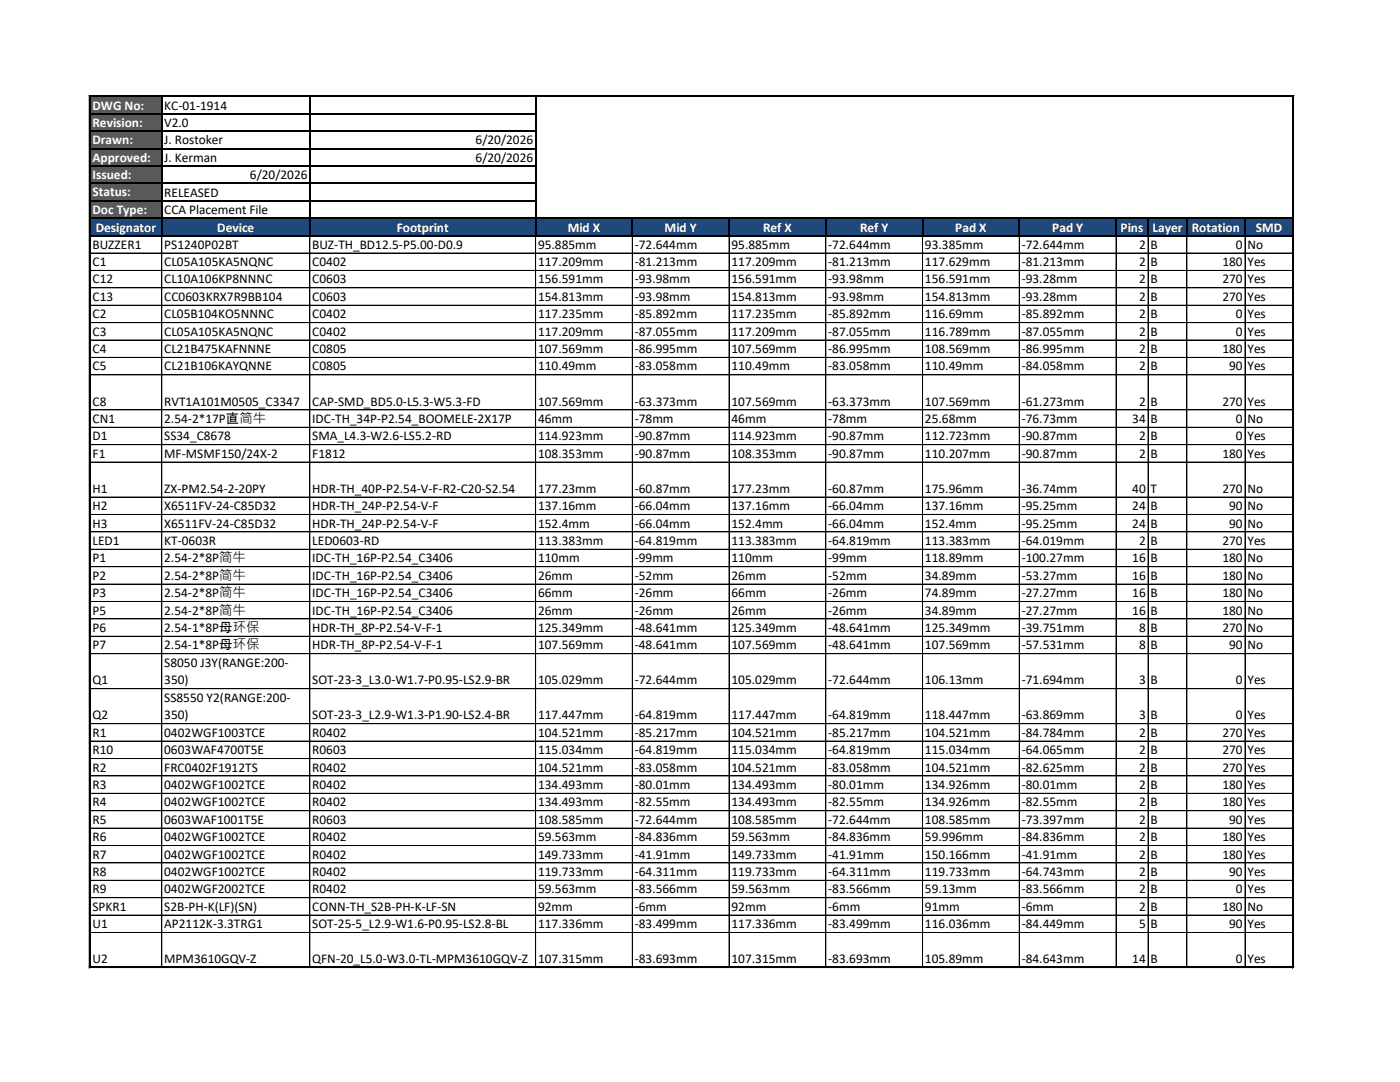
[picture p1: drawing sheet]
<svg xmlns="http://www.w3.org/2000/svg" width="279mm" height="216mm" viewBox="0 0 279 216" stroke-linecap="round" stroke-linejoin="round" font-family="sans-serif">
<defs><g id="words">
<g font-size="2.7" fill="#fff">
<text x="18.5" y="21.9">DWG No:</text>
<text x="18.5" y="25.4">Revision:</text>
<text x="18.5" y="28.8">Drawn:</text>
<text x="18.5" y="32.3">Approved:</text>
<text x="18.5" y="35.8">Issued:</text>
<text x="18.5" y="39.2">Status:</text>
<text x="18.5" y="42.7">Doc Type:</text>
<text x="19.1" y="46.2">Designator</text>
<text x="43.4" y="46.2">Device</text>
<text x="79.2" y="46.2">Footprint</text>
<text x="113.3" y="46.2">Mid X</text>
<text x="132.6" y="46.2">Mid Y</text>
<text x="152.3" y="46.2">Ref X</text>
<text x="171.6" y="46.2">Ref Y</text>
<text x="190.7" y="46.2">Pad X</text>
<text x="210" y="46.2">Pad Y</text>
<text x="223.6" y="46.2">Pins</text>
<text x="230" y="46.2">Layer</text>
<text x="237.9" y="46.2">Rotation</text>
<text x="250.6" y="46.2">SMD</text>
</g>
<g font-size="2.7">
<text x="32.8" y="21.9">KC-01-1914</text>
<text x="32.8" y="25.4">V2.0</text>
<text x="32.8" y="28.8">J. Rostoker</text>
<text x="94.9" y="28.8">6/20/2026</text>
<text x="32.8" y="32.3">J. Kerman</text>
<text x="49.9" y="35.7">6/20/2026</text>
<text x="94.9" y="32.3">6/20/2026</text>
<text x="32.8" y="39.3">RELEASED</text>
<text x="32.8" y="42.7">CCA Placement File</text>
<text x="18.5" y="49.6">BUZZER1</text>
<text x="18.5" y="53.1">C1</text>
<text x="32.8" y="49.6">PS1240P02BT</text>
<text x="32.8" y="53.1">CL05A105KA5NQNC</text>
<text x="62.3" y="49.6">BUZ-TH_BD12.5-P5.00-D0.9</text>
<text x="62.3" y="53.1">C0402</text>
<text x="107.4" y="49.6">95.885mm</text>
<text x="107.4" y="53.1">117.209mm</text>
<text x="126.7" y="49.6">-72.644mm</text>
<text x="126.7" y="53.1">-81.213mm</text>
<text x="146" y="49.6">95.885mm</text>
<text x="146" y="53.1">117.209mm</text>
<text x="165.3" y="49.6">-72.644mm</text>
<text x="165.3" y="53.1">-81.213mm</text>
<text x="184.6" y="49.6">93.385mm</text>
<text x="184.6" y="53.1">117.629mm</text>
<text x="203.9" y="49.6">-72.644mm</text>
<text x="203.9" y="53.1">-81.213mm</text>
<text x="227.3" y="49.6">2</text>
<text x="227.3" y="53.1">2</text>
<text x="229.6" y="49.6">B</text>
<text x="229.6" y="53.1">B</text>
<text x="244" y="53.1">180</text>
<text x="246.7" y="49.6">0</text>
<text x="249" y="49.6">No</text>
<text x="249" y="53.1">Yes</text>
<text x="18.5" y="56.6">C12</text>
<text x="32.8" y="56.6">CL10A106KP8NNNC</text>
<text x="62.3" y="56.6">C0603</text>
<text x="107.4" y="56.6">156.591mm</text>
<text x="126.7" y="56.6">-93.98mm</text>
<text x="146" y="56.6">156.591mm</text>
<text x="165.3" y="56.6">-93.98mm</text>
<text x="184.6" y="56.6">156.591mm</text>
<text x="203.9" y="56.6">-93.28mm</text>
<text x="227.3" y="56.6">2</text>
<text x="229.6" y="56.6">B</text>
<text x="244" y="56.6">270</text>
<text x="249" y="56.6">Yes</text>
<text x="18.5" y="60">C13</text>
<text x="18.5" y="63.5">C2</text>
<text x="32.8" y="60">CC0603KRX7R9BB104</text>
<text x="32.8" y="63.5">CL05B104KO5NNNC</text>
<text x="62.3" y="60">C0603</text>
<text x="62.3" y="63.5">C0402</text>
<text x="107.4" y="60">154.813mm</text>
<text x="107.4" y="63.5">117.235mm</text>
<text x="126.7" y="60">-93.98mm</text>
<text x="126.7" y="63.5">-85.892mm</text>
<text x="146" y="60">154.813mm</text>
<text x="146" y="63.5">117.235mm</text>
<text x="165.3" y="60">-93.98mm</text>
<text x="165.3" y="63.5">-85.892mm</text>
<text x="184.6" y="60">154.813mm</text>
<text x="184.6" y="63.5">116.69mm</text>
<text x="203.9" y="60">-93.28mm</text>
<text x="203.9" y="63.5">-85.892mm</text>
<text x="227.3" y="60">2</text>
<text x="227.3" y="63.5">2</text>
<text x="229.6" y="60">B</text>
<text x="229.6" y="63.5">B</text>
<text x="244" y="60">270</text>
<text x="246.7" y="63.5">0</text>
<text x="249" y="60">Yes</text>
<text x="249" y="63.5">Yes</text>
<text x="18.5" y="67">C3</text>
<text x="18.5" y="70.4">C4</text>
<text x="32.8" y="67">CL05A105KA5NQNC</text>
<text x="32.8" y="70.4">CL21B475KAFNNNE</text>
<text x="62.3" y="67">C0402</text>
<text x="62.3" y="70.4">C0805</text>
<text x="107.4" y="67">117.209mm</text>
<text x="107.4" y="70.4">107.569mm</text>
<text x="126.7" y="67">-87.055mm</text>
<text x="126.7" y="70.4">-86.995mm</text>
<text x="146" y="67">117.209mm</text>
<text x="146" y="70.4">107.569mm</text>
<text x="165.3" y="67">-87.055mm</text>
<text x="165.3" y="70.4">-86.995mm</text>
<text x="184.6" y="67">116.789mm</text>
<text x="184.6" y="70.4">108.569mm</text>
<text x="203.9" y="67">-87.055mm</text>
<text x="203.9" y="70.4">-86.995mm</text>
<text x="227.3" y="67">2</text>
<text x="227.3" y="70.4">2</text>
<text x="229.6" y="67">B</text>
<text x="229.6" y="70.4">B</text>
<text x="244" y="70.4">180</text>
<text x="246.7" y="67">0</text>
<text x="249" y="67">Yes</text>
<text x="249" y="70.4">Yes</text>
<text x="18.5" y="73.9">C5</text>
<text x="32.8" y="73.9">CL21B106KAYQNNE</text>
<text x="62.3" y="73.9">C0805</text>
<text x="107.4" y="73.9">110.49mm</text>
<text x="126.7" y="73.9">-83.058mm</text>
<text x="146" y="73.9">110.49mm</text>
<text x="165.3" y="73.9">-83.058mm</text>
<text x="184.6" y="73.9">110.49mm</text>
<text x="203.9" y="73.9">-84.058mm</text>
<text x="227.3" y="73.9">2</text>
<text x="229.6" y="73.9">B</text>
<text x="245.3" y="73.9">90</text>
<text x="249" y="73.9">Yes</text>
<text x="18.5" y="80.9">C8</text>
<text x="32.8" y="80.9">RVT1A101M0505_C3347</text>
<text x="62.3" y="80.9">CAP-SMD_BD5.0-L5.3-W5.3-FD</text>
<text x="107.4" y="80.9">107.569mm</text>
<text x="126.7" y="80.9">-63.373mm</text>
<text x="146" y="80.9">107.569mm</text>
<text x="165.3" y="80.9">-63.373mm</text>
<text x="184.6" y="80.9">107.569mm</text>
<text x="203.9" y="80.9">-61.273mm</text>
<text x="227.3" y="80.9">2</text>
<text x="229.6" y="80.9">B</text>
<text x="244" y="80.9">270</text>
<text x="249" y="80.9">Yes</text>
<text x="18.5" y="84.4">CN1</text>
<text x="18.5" y="87.9">D1</text>
<text x="32.8" y="84.4">2.54-2*17P直简牛</text>
<text x="32.8" y="87.9">SS34_C8678</text>
<text x="62.3" y="84.4">IDC-TH_34P-P2.54_BOOMELE-2X17P</text>
<text x="62.3" y="87.9">SMA_L4.3-W2.6-LS5.2-RD</text>
<text x="107.4" y="84.4">46mm</text>
<text x="107.4" y="87.9">114.923mm</text>
<text x="126.7" y="84.4">-78mm</text>
<text x="126.7" y="87.9">-90.87mm</text>
<text x="146" y="84.4">46mm</text>
<text x="146" y="87.9">114.923mm</text>
<text x="165.3" y="84.4">-78mm</text>
<text x="165.3" y="87.9">-90.87mm</text>
<text x="184.6" y="84.4">25.68mm</text>
<text x="184.6" y="87.9">112.723mm</text>
<text x="203.9" y="84.4">-76.73mm</text>
<text x="203.9" y="87.9">-90.87mm</text>
<text x="226" y="84.4">34</text>
<text x="227.3" y="87.9">2</text>
<text x="229.6" y="84.4">B</text>
<text x="229.6" y="87.9">B</text>
<text x="246.7" y="84.4">0</text>
<text x="246.7" y="87.9">0</text>
<text x="249" y="84.4">No</text>
<text x="249" y="87.9">Yes</text>
<text x="18.5" y="91.3">F1</text>
<text x="32.8" y="91.3">MF-MSMF150/24X-2</text>
<text x="62.3" y="91.3">F1812</text>
<text x="107.4" y="91.3">108.353mm</text>
<text x="126.7" y="91.3">-90.87mm</text>
<text x="146" y="91.3">108.353mm</text>
<text x="165.3" y="91.3">-90.87mm</text>
<text x="184.6" y="91.3">110.207mm</text>
<text x="203.9" y="91.3">-90.87mm</text>
<text x="227.3" y="91.3">2</text>
<text x="229.6" y="91.3">B</text>
<text x="244" y="91.3">180</text>
<text x="249" y="91.3">Yes</text>
<text x="18.5" y="98.3">H1</text>
<text x="18.5" y="101.8">H2</text>
<text x="32.8" y="98.3">ZX-PM2.54-2-20PY</text>
<text x="32.8" y="101.8">X6511FV-24-C85D32</text>
<text x="62.3" y="98.3">HDR-TH_40P-P2.54-V-F-R2-C20-S2.54</text>
<text x="62.3" y="101.8">HDR-TH_24P-P2.54-V-F</text>
<text x="107.4" y="98.3">177.23mm</text>
<text x="107.4" y="101.8">137.16mm</text>
<text x="126.7" y="98.3">-60.87mm</text>
<text x="126.7" y="101.8">-66.04mm</text>
<text x="146" y="98.3">177.23mm</text>
<text x="146" y="101.8">137.16mm</text>
<text x="165.3" y="98.3">-60.87mm</text>
<text x="165.3" y="101.8">-66.04mm</text>
<text x="184.6" y="98.3">175.96mm</text>
<text x="184.6" y="101.8">137.16mm</text>
<text x="203.9" y="98.3">-36.74mm</text>
<text x="203.9" y="101.8">-95.25mm</text>
<text x="226" y="98.3">40</text>
<text x="226" y="101.8">24</text>
<text x="229.6" y="98.3">T</text>
<text x="229.6" y="101.8">B</text>
<text x="244" y="98.3">270</text>
<text x="245.3" y="101.8">90</text>
<text x="249" y="98.3">No</text>
<text x="249" y="101.8">No</text>
<text x="18.5" y="105.3">H3</text>
<text x="32.8" y="105.3">X6511FV-24-C85D32</text>
<text x="62.3" y="105.3">HDR-TH_24P-P2.54-V-F</text>
<text x="107.4" y="105.3">152.4mm</text>
<text x="126.7" y="105.3">-66.04mm</text>
<text x="146" y="105.3">152.4mm</text>
<text x="165.3" y="105.3">-66.04mm</text>
<text x="184.6" y="105.3">152.4mm</text>
<text x="203.9" y="105.3">-95.25mm</text>
<text x="226" y="105.3">24</text>
<text x="229.6" y="105.3">B</text>
<text x="245.3" y="105.3">90</text>
<text x="249" y="105.3">No</text>
<text x="18.5" y="108.7">LED1</text>
<text x="18.5" y="112.2">P1</text>
<text x="32.8" y="108.7">KT-0603R</text>
<text x="32.8" y="112.2">2.54-2*8P简牛</text>
<text x="62.3" y="108.7">LED0603-RD</text>
<text x="62.3" y="112.2">IDC-TH_16P-P2.54_C3406</text>
<text x="107.4" y="108.7">113.383mm</text>
<text x="107.4" y="112.2">110mm</text>
<text x="126.7" y="108.7">-64.819mm</text>
<text x="126.7" y="112.2">-99mm</text>
<text x="146" y="108.7">113.383mm</text>
<text x="146" y="112.2">110mm</text>
<text x="165.3" y="108.7">-64.819mm</text>
<text x="165.3" y="112.2">-99mm</text>
<text x="184.6" y="108.7">113.383mm</text>
<text x="184.6" y="112.2">118.89mm</text>
<text x="203.9" y="108.7">-64.019mm</text>
<text x="203.9" y="112.2">-100.27mm</text>
<text x="226" y="112.2">16</text>
<text x="227.3" y="108.7">2</text>
<text x="229.6" y="108.7">B</text>
<text x="229.6" y="112.2">B</text>
<text x="244" y="108.7">270</text>
<text x="244" y="112.2">180</text>
<text x="249" y="108.7">Yes</text>
<text x="249" y="112.2">No</text>
<text x="18.5" y="115.7">P2</text>
<text x="18.5" y="119.2">P3</text>
<text x="32.8" y="115.7">2.54-2*8P简牛</text>
<text x="32.8" y="119.2">2.54-2*8P简牛</text>
<text x="62.3" y="115.7">IDC-TH_16P-P2.54_C3406</text>
<text x="62.3" y="119.2">IDC-TH_16P-P2.54_C3406</text>
<text x="107.4" y="115.7">26mm</text>
<text x="107.4" y="119.2">66mm</text>
<text x="126.7" y="115.7">-52mm</text>
<text x="126.7" y="119.2">-26mm</text>
<text x="146" y="115.7">26mm</text>
<text x="146" y="119.2">66mm</text>
<text x="165.3" y="115.7">-52mm</text>
<text x="165.3" y="119.2">-26mm</text>
<text x="184.6" y="115.7">34.89mm</text>
<text x="184.6" y="119.2">74.89mm</text>
<text x="203.9" y="115.7">-53.27mm</text>
<text x="203.9" y="119.2">-27.27mm</text>
<text x="226" y="115.7">16</text>
<text x="226" y="119.2">16</text>
<text x="229.6" y="115.7">B</text>
<text x="229.6" y="119.2">B</text>
<text x="244" y="115.7">180</text>
<text x="244" y="119.2">180</text>
<text x="249" y="115.7">No</text>
<text x="249" y="119.2">No</text>
<text x="18.5" y="122.6">P5</text>
<text x="32.8" y="122.6">2.54-2*8P简牛</text>
<text x="62.3" y="122.6">IDC-TH_16P-P2.54_C3406</text>
<text x="107.4" y="122.6">26mm</text>
<text x="126.7" y="122.6">-26mm</text>
<text x="146" y="122.6">26mm</text>
<text x="165.3" y="122.6">-26mm</text>
<text x="184.6" y="122.6">34.89mm</text>
<text x="203.9" y="122.6">-27.27mm</text>
<text x="226" y="122.6">16</text>
<text x="229.6" y="122.6">B</text>
<text x="244" y="122.6">180</text>
<text x="249" y="122.6">No</text>
<text x="18.5" y="126.1">P6</text>
<text x="18.5" y="129.6">P7</text>
<text x="32.8" y="126.1">2.54-1*8P母环保</text>
<text x="32.8" y="129.6">2.54-1*8P母环保</text>
<text x="62.3" y="126.1">HDR-TH_8P-P2.54-V-F-1</text>
<text x="62.3" y="129.6">HDR-TH_8P-P2.54-V-F-1</text>
<text x="107.4" y="126.1">125.349mm</text>
<text x="107.4" y="129.6">107.569mm</text>
<text x="126.7" y="126.1">-48.641mm</text>
<text x="126.7" y="129.6">-48.641mm</text>
<text x="146" y="126.1">125.349mm</text>
<text x="146" y="129.6">107.569mm</text>
<text x="165.3" y="126.1">-48.641mm</text>
<text x="165.3" y="129.6">-48.641mm</text>
<text x="184.6" y="126.1">125.349mm</text>
<text x="184.6" y="129.6">107.569mm</text>
<text x="203.9" y="126.1">-39.751mm</text>
<text x="203.9" y="129.6">-57.531mm</text>
<text x="227.3" y="126.1">8</text>
<text x="227.3" y="129.6">8</text>
<text x="229.6" y="126.1">B</text>
<text x="229.6" y="129.6">B</text>
<text x="244" y="126.1">270</text>
<text x="245.3" y="129.6">90</text>
<text x="249" y="126.1">No</text>
<text x="249" y="129.6">No</text>
<text x="18.5" y="136.5">Q1</text>
<text x="32.8" y="133.1">S8050 J3Y(RANGE:200-</text>
<text x="32.8" y="136.5">350)</text>
<text x="62.3" y="136.5">SOT-23-3_L3.0-W1.7-P0.95-LS2.9-BR</text>
<text x="107.4" y="136.5">105.029mm</text>
<text x="126.7" y="136.5">-72.644mm</text>
<text x="146" y="136.5">105.029mm</text>
<text x="165.3" y="136.5">-72.644mm</text>
<text x="184.6" y="136.5">106.13mm</text>
<text x="203.9" y="136.5">-71.694mm</text>
<text x="227.3" y="136.5">3</text>
<text x="229.6" y="136.5">B</text>
<text x="246.7" y="136.5">0</text>
<text x="249" y="136.5">Yes</text>
<text x="18.5" y="143.5">Q2</text>
<text x="32.8" y="140.1">SS8550 Y2(RANGE:200-</text>
<text x="32.8" y="143.5">350)</text>
<text x="62.3" y="143.5">SOT-23-3_L2.9-W1.3-P1.90-LS2.4-BR</text>
<text x="107.4" y="143.5">117.447mm</text>
<text x="126.7" y="143.5">-64.819mm</text>
<text x="146" y="143.5">117.447mm</text>
<text x="165.3" y="143.5">-64.819mm</text>
<text x="184.6" y="143.5">118.447mm</text>
<text x="203.9" y="143.5">-63.869mm</text>
<text x="227.3" y="143.5">3</text>
<text x="229.6" y="143.5">B</text>
<text x="246.7" y="143.5">0</text>
<text x="249" y="143.5">Yes</text>
<text x="18.5" y="147">R1</text>
<text x="32.8" y="147">0402WGF1003TCE</text>
<text x="62.3" y="147">R0402</text>
<text x="107.4" y="147">104.521mm</text>
<text x="126.7" y="147">-85.217mm</text>
<text x="146" y="147">104.521mm</text>
<text x="165.3" y="147">-85.217mm</text>
<text x="184.6" y="147">104.521mm</text>
<text x="203.9" y="147">-84.784mm</text>
<text x="227.3" y="147">2</text>
<text x="229.6" y="147">B</text>
<text x="244" y="147">270</text>
<text x="249" y="147">Yes</text>
<text x="18.5" y="150.5">R10</text>
<text x="18.5" y="154">R2</text>
<text x="32.8" y="150.5">0603WAF4700T5E</text>
<text x="32.8" y="154">FRC0402F1912TS</text>
<text x="62.3" y="150.5">R0603</text>
<text x="62.3" y="154">R0402</text>
<text x="107.4" y="150.5">115.034mm</text>
<text x="107.4" y="154">104.521mm</text>
<text x="126.7" y="150.5">-64.819mm</text>
<text x="126.7" y="154">-83.058mm</text>
<text x="146" y="150.5">115.034mm</text>
<text x="146" y="154">104.521mm</text>
<text x="165.3" y="150.5">-64.819mm</text>
<text x="165.3" y="154">-83.058mm</text>
<text x="184.6" y="150.5">115.034mm</text>
<text x="184.6" y="154">104.521mm</text>
<text x="203.9" y="150.5">-64.065mm</text>
<text x="203.9" y="154">-82.625mm</text>
<text x="227.3" y="150.5">2</text>
<text x="227.3" y="154">2</text>
<text x="229.6" y="150.5">B</text>
<text x="229.6" y="154">B</text>
<text x="244" y="150.5">270</text>
<text x="244" y="154">270</text>
<text x="249" y="150.5">Yes</text>
<text x="249" y="154">Yes</text>
<text x="18.5" y="157.4">R3</text>
<text x="18.5" y="160.9">R4</text>
<text x="32.8" y="157.4">0402WGF1002TCE</text>
<text x="32.8" y="160.9">0402WGF1002TCE</text>
<text x="62.3" y="157.4">R0402</text>
<text x="62.3" y="160.9">R0402</text>
<text x="107.4" y="157.4">134.493mm</text>
<text x="107.4" y="160.9">134.493mm</text>
<text x="126.7" y="157.4">-80.01mm</text>
<text x="126.7" y="160.9">-82.55mm</text>
<text x="146" y="157.4">134.493mm</text>
<text x="146" y="160.9">134.493mm</text>
<text x="165.3" y="157.4">-80.01mm</text>
<text x="165.3" y="160.9">-82.55mm</text>
<text x="184.6" y="157.4">134.926mm</text>
<text x="184.6" y="160.9">134.926mm</text>
<text x="203.9" y="157.4">-80.01mm</text>
<text x="203.9" y="160.9">-82.55mm</text>
<text x="227.3" y="157.4">2</text>
<text x="227.3" y="160.9">2</text>
<text x="229.6" y="157.4">B</text>
<text x="229.6" y="160.9">B</text>
<text x="244" y="157.4">180</text>
<text x="244" y="160.9">180</text>
<text x="249" y="157.4">Yes</text>
<text x="249" y="160.9">Yes</text>
<text x="18.5" y="164.4">R5</text>
<text x="18.5" y="167.8">R6</text>
<text x="32.8" y="164.4">0603WAF1001T5E</text>
<text x="32.8" y="167.8">0402WGF1002TCE</text>
<text x="62.3" y="164.4">R0603</text>
<text x="62.3" y="167.8">R0402</text>
<text x="107.4" y="164.4">108.585mm</text>
<text x="107.4" y="167.8">59.563mm</text>
<text x="126.7" y="164.4">-72.644mm</text>
<text x="126.7" y="167.8">-84.836mm</text>
<text x="146" y="164.4">108.585mm</text>
<text x="146" y="167.8">59.563mm</text>
<text x="165.3" y="164.4">-72.644mm</text>
<text x="165.3" y="167.8">-84.836mm</text>
<text x="184.6" y="164.4">108.585mm</text>
<text x="184.6" y="167.8">59.996mm</text>
<text x="203.9" y="164.4">-73.397mm</text>
<text x="203.9" y="167.8">-84.836mm</text>
<text x="227.3" y="164.4">2</text>
<text x="227.3" y="167.8">2</text>
<text x="229.6" y="164.4">B</text>
<text x="229.6" y="167.8">B</text>
<text x="244" y="167.8">180</text>
<text x="245.3" y="164.4">90</text>
<text x="249" y="164.4">Yes</text>
<text x="249" y="167.8">Yes</text>
<text x="18.5" y="171.3">R7</text>
<text x="32.8" y="171.3">0402WGF1002TCE</text>
<text x="62.3" y="171.3">R0402</text>
<text x="107.4" y="171.3">149.733mm</text>
<text x="126.7" y="171.3">-41.91mm</text>
<text x="146" y="171.3">149.733mm</text>
<text x="165.3" y="171.3">-41.91mm</text>
<text x="184.6" y="171.3">150.166mm</text>
<text x="203.9" y="171.3">-41.91mm</text>
<text x="227.3" y="171.3">2</text>
<text x="229.6" y="171.3">B</text>
<text x="244" y="171.3">180</text>
<text x="249" y="171.3">Yes</text>
<text x="18.5" y="174.8">R8</text>
<text x="18.5" y="178.3">R9</text>
<text x="32.8" y="174.8">0402WGF1002TCE</text>
<text x="32.8" y="178.3">0402WGF2002TCE</text>
<text x="62.3" y="174.8">R0402</text>
<text x="62.3" y="178.3">R0402</text>
<text x="107.4" y="174.8">119.733mm</text>
<text x="107.4" y="178.3">59.563mm</text>
<text x="126.7" y="174.8">-64.311mm</text>
<text x="126.7" y="178.3">-83.566mm</text>
<text x="146" y="174.8">119.733mm</text>
<text x="146" y="178.3">59.563mm</text>
<text x="165.3" y="174.8">-64.311mm</text>
<text x="165.3" y="178.3">-83.566mm</text>
<text x="184.6" y="174.8">119.733mm</text>
<text x="184.6" y="178.3">59.13mm</text>
<text x="203.9" y="174.8">-64.743mm</text>
<text x="203.9" y="178.3">-83.566mm</text>
<text x="227.3" y="174.8">2</text>
<text x="227.3" y="178.3">2</text>
<text x="229.6" y="174.8">B</text>
<text x="229.6" y="178.3">B</text>
<text x="245.3" y="174.8">90</text>
<text x="246.7" y="178.3">0</text>
<text x="249" y="174.8">Yes</text>
<text x="249" y="178.3">Yes</text>
<text x="18.5" y="181.7">SPKR1</text>
<text x="18.5" y="185.2">U1</text>
<text x="32.8" y="181.7">S2B-PH-K(LF)(SN)</text>
<text x="32.8" y="185.2">AP2112K-3.3TRG1</text>
<text x="62.3" y="181.7">CONN-TH_S2B-PH-K-LF-SN</text>
<text x="62.3" y="185.2">SOT-25-5_L2.9-W1.6-P0.95-LS2.8-BL</text>
<text x="107.4" y="181.7">92mm</text>
<text x="107.4" y="185.2">117.336mm</text>
<text x="126.7" y="181.7">-6mm</text>
<text x="126.7" y="185.2">-83.499mm</text>
<text x="146" y="181.7">92mm</text>
<text x="146" y="185.2">117.336mm</text>
<text x="165.3" y="181.7">-6mm</text>
<text x="165.3" y="185.2">-83.499mm</text>
<text x="184.6" y="181.7">91mm</text>
<text x="184.6" y="185.2">116.036mm</text>
<text x="203.9" y="181.7">-6mm</text>
<text x="203.9" y="185.2">-84.449mm</text>
<text x="227.3" y="181.7">2</text>
<text x="227.3" y="185.2">5</text>
<text x="229.6" y="181.7">B</text>
<text x="229.6" y="185.2">B</text>
<text x="244" y="181.7">180</text>
<text x="245.3" y="185.2">90</text>
<text x="249" y="181.7">No</text>
<text x="249" y="185.2">Yes</text>
<text x="18.5" y="192.2">U2</text>
<text x="32.8" y="192.2">MPM3610GQV-Z</text>
<text x="62.3" y="192.2">QFN-20_L5.0-W3.0-TL-MPM3610GQV-Z</text>
<text x="107.4" y="192.2">107.315mm</text>
<text x="126.7" y="192.2">-83.693mm</text>
<text x="146" y="192.2">107.315mm</text>
<text x="165.3" y="192.2">-83.693mm</text>
<text x="184.6" y="192.2">105.89mm</text>
<text x="203.9" y="192.2">-84.643mm</text>
<text x="226" y="192.2">14</text>
<text x="229.6" y="192.2">B</text>
<text x="246.7" y="192.2">0</text>
<text x="249" y="192.2">Yes</text>
</g>
</g></defs>
<path d="M18.1 19.3h14.2v24.3h-14.2z" fill-rule="evenodd" fill="#595959"/>
<path d="M18.1 43.5h239.9v3.5h-239.9z" fill-rule="evenodd" fill="#1f497d"/>
<g fill="none" stroke="#000" stroke-width=".2">
<path d="M107 19.3h-88.9v27.8M258 19.1v174.1M258.1 19.3v24.1M258.2 19.1h-240.4v174.1M18.1 54h240M18.1 57.4h240M32.3 47.1v146M61.8 47.1v146M106.9 47.1v146M126.2 47.1v146M145.5 47.1v146M164.8 47.1v146"/>
<path d="M184.1 47.1v146M203.4 47.1v146M222.7 47.1v146M229.1 47.1v146M236.9 47.1v146M248.5 47.1v146M258.1 47.1v146M258.1 50.5h-240M18.1 60.9h240M18.1 64.4h240M18.1 67.8h240M18.1 71.3h240"/>
<path d="M258.1 74.8h-240M18.1 81.8h240M18.1 85.3h240M18.1 88.7h240M18.1 92.2h240M18.1 99.2h240M18.1 102.7h240M18.1 106.1h240M18.1 109.6h240M18.1 113.1h240M18.1 116.5h240M18.1 120h240"/>
<path d="M18.1 123.5h240M18.1 127h240M18.1 137.4h240M258.1 130.4h-240M18.1 144.4h240M18.1 147.9h240M18.1 151.4h240M18.1 154.8h240M18.1 158.3h240M18.1 161.8h240M18.1 165.2h240M18.1 168.7h240"/>
<path d="M18.1 175.7h240M258.1 172.2h-240M258.1 179.1h-240M17.8 192.9h240.4M258.1 182.6h-240M258.1 186.1h-240M258.1 193.1h-240"/>
</g>
<g fill="none" stroke="#000" stroke-width=".21">
<path d="M32.3 19.3v27.8M61.8 19.3v27.8M106.9 19.3v27.8M18.1 22.7h88.9M18.1 26.2h88.9M18.1 29.7h88.9M18.1 33.1h88.9M18.1 36.6h88.9M18.1 40.1h88.9M18.1 43.5h240.1M18.1 47h240.1M126.2 43.7v3.4"/>
<path d="M145.5 43.7v3.4M164.8 43.7v3.4M184.1 43.7v3.4M203.4 43.7v3.4M222.7 43.7v3.4M229.1 43.7v3.4M236.9 43.7v3.4M248.5 43.7v3.4M258.1 43.7v3.4"/>
</g>
<path d="M17.8 19.2h240.5M18 19v174.2M258.1 19v174.2M17.8 193h240.5" fill="none" stroke="#000" stroke-width=".34"/>
<use href="#words"/>
</svg>
